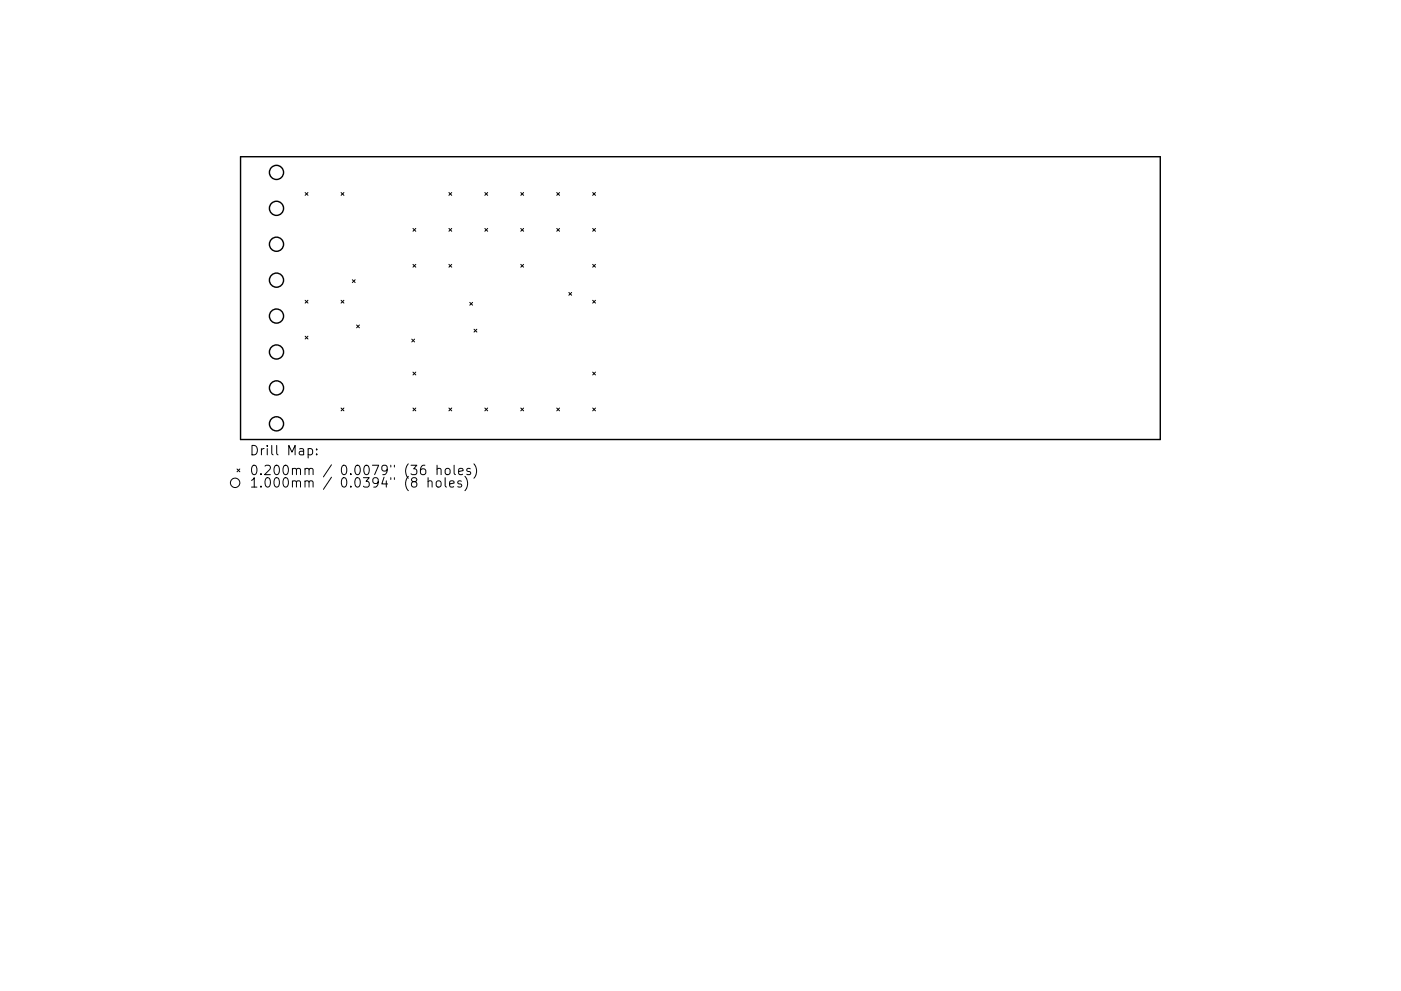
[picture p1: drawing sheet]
<svg xmlns="http://www.w3.org/2000/svg" width="297mm" height="210mm" viewBox="0 0 297 210" stroke-linecap="round" stroke-linejoin="round" font-family="sans-serif">
<defs><g id="words">
<g font-size="2.8">
<text x="52.9" y="97.2">Drill</text>
<text x="52.9" y="101.4">0.200mm</text>
<text x="60.9" y="97.2">Map:</text>
<text x="72.3" y="101.4">0.0079&quot;</text>
<text x="86" y="101.4">(36</text>
<text x="92.9" y="101.4">holes)</text>
<text x="52.9" y="104.1">1.000mm</text>
<text x="72.3" y="104.1">0.0394&quot;</text>
<text x="86" y="104.1">(8</text>
<text x="91" y="104.1">holes)</text>
</g>
</g></defs>
<g fill="none" stroke="#000" stroke-width=".3">
<path d="M51 33.3h195v60h-195z"/>
<circle cx="58.6" cy="36.6" r="1.5"/>
<circle cx="58.6" cy="44.2" r="1.5"/>
<circle cx="58.6" cy="51.8" r="1.5"/>
<circle cx="58.6" cy="59.4" r="1.5"/>
<circle cx="58.6" cy="67.1" r="1.5"/>
<circle cx="58.6" cy="74.7" r="1.5"/>
<circle cx="58.6" cy="89.9" r="1.5"/>
<circle cx="58.6" cy="82.3" r="1.5"/>
</g>
<g fill="none" stroke="#000" stroke-width=".21">
<path d="M64.7 40.8l.6 .6M65.3 40.8l-.6 .6M72.3 40.8l.6 .6M72.9 40.8l-.6 .6M74.7 59.4l.6 .6M75.3 59.4l-.6 .6M87.6 48.5l.6 .6M87.6 56.1l.6 .6M88.2 48.5l-.6 .6M88.2 56.1l-.6 .6M95.2 56.1l.6 .6M95.2 40.8l.6 .6"/>
<path d="M95.2 48.5l.6 .6M95.8 40.8l-.6 .6M95.8 48.5l-.6 .6M95.8 56.1l-.6 .6M102.8 48.5l.6 .6M102.8 40.8l.6 .6M103.4 40.8l-.6 .6M103.4 48.5l-.6 .6M110.4 56.1l.6 .6M110.4 40.8l.6 .6M110.4 48.5l.6 .6M111 48.5l-.6 .6"/>
<path d="M111 56.1l-.6 .6M111 40.8l-.6 .6M118 48.5l.6 .6M118 40.8l.6 .6M118.6 40.8l-.6 .6M118.6 48.5l-.6 .6M125.7 56.1l.6 .6M125.7 40.8l.6 .6M125.7 48.5l.6 .6M126.3 40.8l-.6 .6M126.3 48.5l-.6 .6M126.3 56.1l-.6 .6"/>
<path d="M64.7 63.7l.6 .6M64.7 71.3l.6 .6M65.3 63.7l-.6 .6M65.3 71.3l-.6 .6M72.3 63.7l.6 .6M72.9 63.7l-.6 .6M75.6 69l.6 .6M76.2 69l-.6 .6M87.3 72l.6 .6M87.6 78.9l.6 .6M87.9 72l-.6 .6M88.2 78.9l-.6 .6"/>
<path d="M99.6 64.2l.6 .6M100.2 64.2l-.6 .6M100.5 69.9l.6 .6M101.1 69.9l-.6 .6M120.6 62.1l.6 .6M121.2 62.1l-.6 .6M125.7 63.7l.6 .6M125.7 78.9l.6 .6M126.3 63.7l-.6 .6M126.3 78.9l-.6 .6M50.3 99.5l.6 .6M50.9 99.5l-.6 .6"/>
<path d="M58.7 94.5v1.7l.3 .3M64.7 99.6a.5 .5 0 0 1 .8 .1v1M65.5 99.7l.3-.3 .5 .1 .1 1.2M70.3 98.6l-1.7 2.6M72.3 86.6l.6 .6M72.9 86.6l-.6 .6M82.9 98.7v.4M83.6 98.7v.4M87.6 86.6l.6 .6M88.2 86.6l-.6 .6M95.2 86.6l.6 .6M95.8 86.6l-.6 .6"/>
<path d="M102.8 86.6l.6 .6M103.4 86.6l-.6 .6M110.4 86.6l.6 .6M111 86.6l-.6 .6M118 86.6l.6 .6M118.6 86.6l-.6 .6M125.7 86.6l.6 .6M126.3 86.6l-.6 .6M64.7 102.2a.5 .5 0 0 1 .8 .1v1M65.5 102.3l.3-.3 .5 .1 .1 1.2M70.3 101.2l-1.7 2.6M82.9 101.3v.4"/>
<path d="M83.6 101.3v.4"/>
<circle cx="49.9" cy="102.4" r="1"/>
</g>
<use href="#words"/>
</svg>
